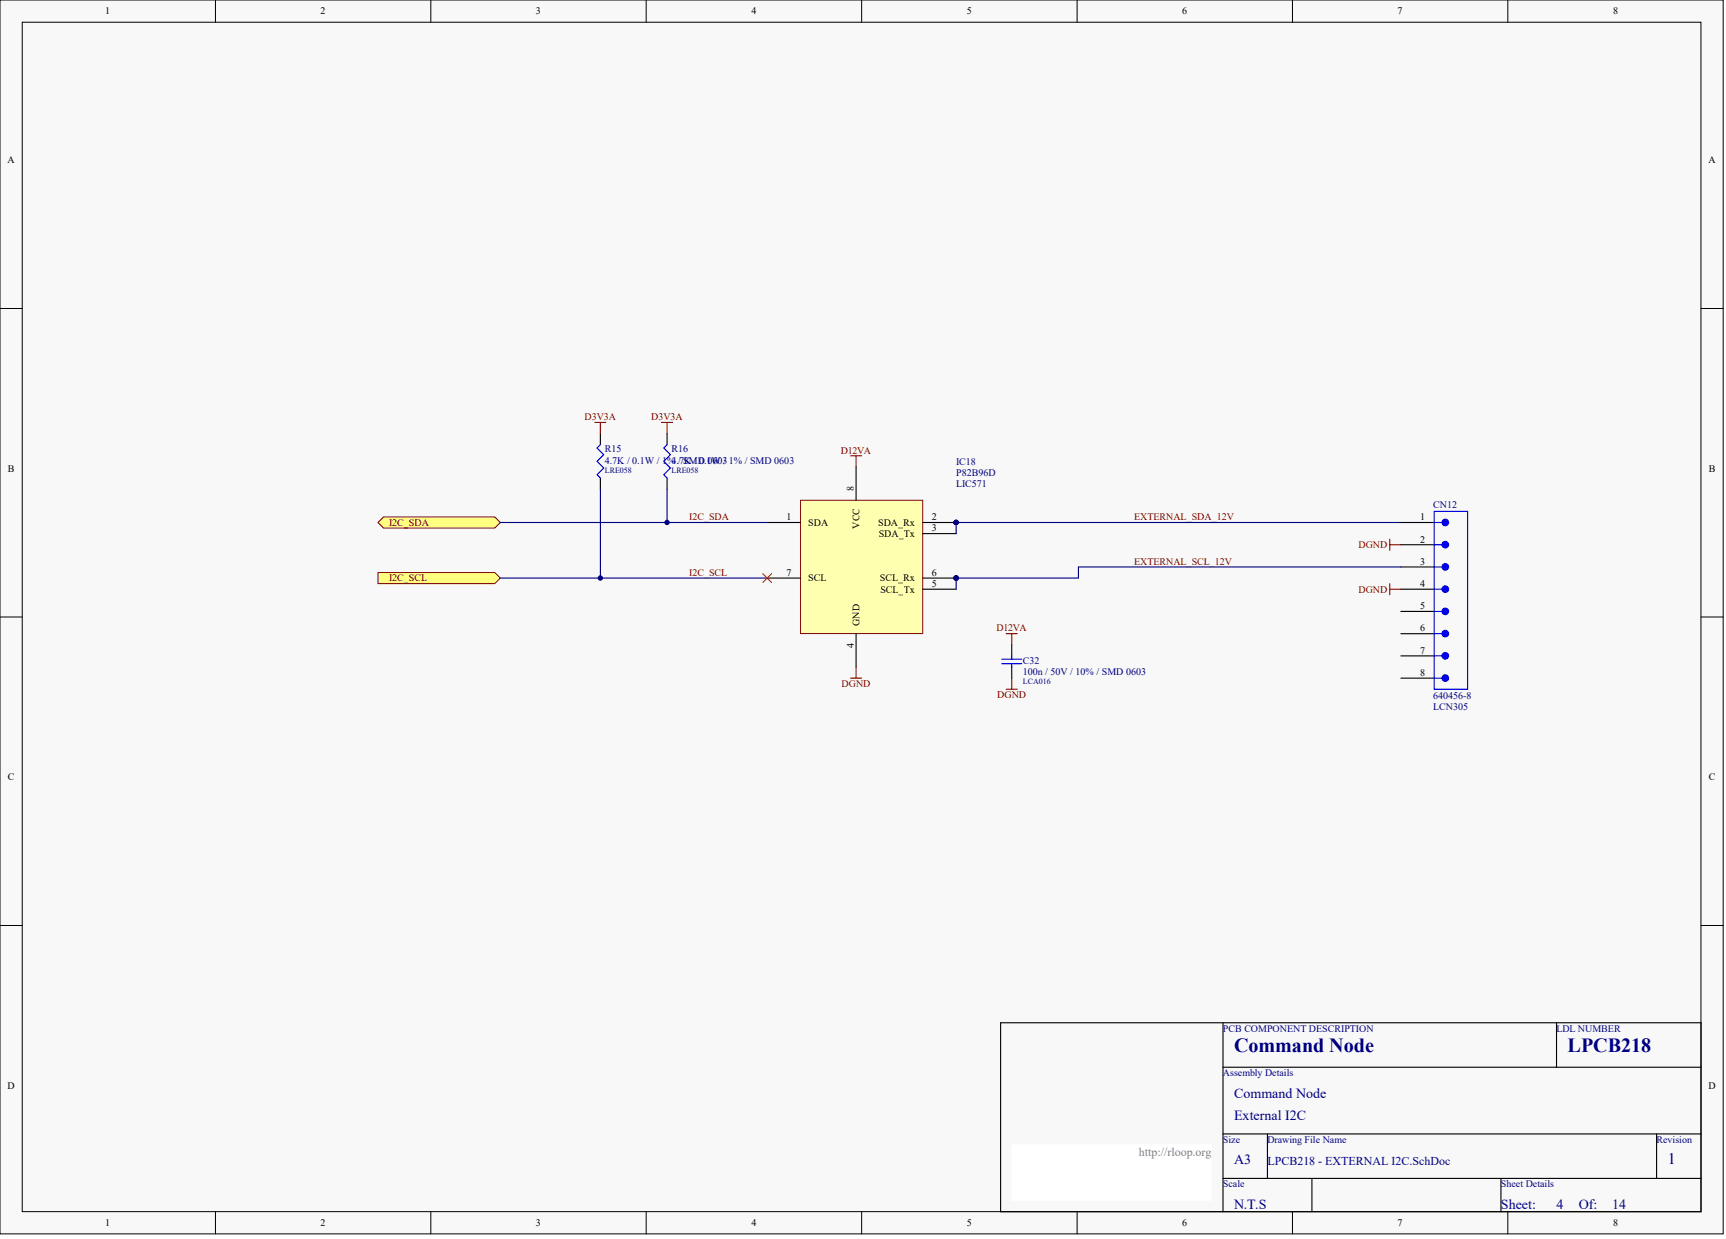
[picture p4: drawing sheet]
<svg xmlns="http://www.w3.org/2000/svg" width="656mm" height="471mm" viewBox="0 0 656 471" stroke-linecap="round" stroke-linejoin="round" font-family="sans-serif">
<defs><g id="words">
<g font-size="7.6" fill="#000080">
<text x="469.2" y="399.8">Command Node</text>
<text x="596" y="399.8">LPCB218</text>
</g>
<text font-size="6.1" fill="#000080" x="634" y="442.4">1</text>
<g font-size="5.3" fill="#000080">
<text x="469.2" y="417.2">Command Node</text>
<text x="469.2" y="425.7">External I2C</text>
<text x="469.2" y="442.6">A3</text>
<text x="469.2" y="459.5">N.T.S</text>
<text x="570.6" y="459.5">Sheet:</text>
<text x="591.7" y="459.5">4</text>
<text x="600.2" y="459.5">Of:</text>
<text x="612.9" y="459.5">14</text>
</g>
<text font-size="4.6" fill="#808080" x="432.9" y="439.3">http://rloop.org</text>
<text font-size="4.6" fill="#000080" x="481.8" y="442.7">LPCB218 - EXTERNAL I2C.SchDoc</text>
<g font-size="3.8">
<text x="40" y="5.5">1</text>
<text x="121.9" y="5.5">2</text>
<text x="203.8" y="5.5">3</text>
<text x="285.7" y="5.5">4</text>
<text x="367.6" y="5.5">5</text>
<text x="449.5" y="5.5">6</text>
<text x="531.3" y="5.5">7</text>
<text x="613.3" y="5.5">8</text>
<text x="2.8" y="62">A</text>
<text x="649.5" y="62">A</text>
<text x="3" y="179.3">B</text>
<text x="649.6" y="179.3">B</text>
<text x="324.6" y="186.8" transform="rotate(-90 324.6 186.8)">8</text>
<text x="299" y="197.8">1</text>
<text x="354.2" y="197.8">2</text>
<text x="540" y="197.8">1</text>
<text x="307.3" y="199.9">SDA</text>
<text x="326.7" y="201" transform="rotate(-90 326.7 201)">VCC</text>
<text x="333.9" y="199.9">SDA_Rx</text>
<text x="354.2" y="202">3</text>
<text x="334.1" y="204.1">SDA_Tx</text>
<text x="540" y="206.2">2</text>
<text x="540" y="214.7">3</text>
<text x="299" y="218.9">7</text>
<text x="307.3" y="221">SCL</text>
<text x="334.5" y="221">SCL_Rx</text>
<text x="354.2" y="218.9">6</text>
<text x="334.7" y="225.2">SCL_Tx</text>
<text x="354.2" y="223.1">5</text>
<text x="540" y="223.1">4</text>
<text x="540" y="231.6">5</text>
<text x="326.7" y="237.9" transform="rotate(-90 326.7 237.9)">GND</text>
<text x="540" y="240">6</text>
<text x="324.6" y="246.1" transform="rotate(-90 324.6 246.1)">4</text>
<text x="540" y="248.5">7</text>
<text x="540" y="256.9">8</text>
<text x="3" y="296.6">C</text>
<text x="649.6" y="296.6">C</text>
<text x="2.8" y="413.8">D</text>
<text x="649.5" y="413.8">D</text>
<text x="40" y="466.1">1</text>
<text x="121.9" y="466.1">2</text>
<text x="203.8" y="466.1">3</text>
<text x="285.7" y="466.1">4</text>
<text x="367.6" y="466.1">5</text>
<text x="449.5" y="466.1">6</text>
<text x="531.3" y="466.1">7</text>
<text x="613.3" y="466.1">8</text>
</g>
<g font-size="3.8" fill="#800000">
<text x="222.2" y="159.7">D3V3A</text>
<text x="247.6" y="159.7">D3V3A</text>
<text x="319.7" y="172.4">D12VA</text>
<text x="262.1" y="197.8">I2C_SDA</text>
<text x="431.1" y="197.8">EXTERNAL_SDA_12V</text>
<text x="147.9" y="199.9">I2C_SDA</text>
<text x="516.5" y="208.3">DGND</text>
<text x="431.1" y="214.7">EXTERNAL_SCL_12V</text>
<text x="147.9" y="221">I2C_SCL</text>
<text x="262.1" y="218.9">I2C_SCL</text>
<text x="516.5" y="225.2">DGND</text>
<text x="378.8" y="240">D12VA</text>
<text x="320" y="261.1">DGND</text>
<text x="379.1" y="265.4">DGND</text>
</g>
<g font-size="3.8" fill="#000080">
<text x="229.9" y="172">R15</text>
<text x="255.3" y="172">R16</text>
<text x="229.9" y="176.2">4.7K / 0.1W / 1% / SMD 0603</text>
<text x="255.3" y="176.2">4.7K / 0.1W / 1% / SMD 0603</text>
<text x="363.5" y="176.6">IC18</text>
<text x="363.5" y="185.1">LIC571</text>
<text x="363.5" y="180.9">P82B96D</text>
<text x="544.8" y="193.1">CN12</text>
<text x="388.9" y="252.3">C32</text>
<text x="388.9" y="256.5">100n / 50V / 10% / SMD 0603</text>
<text x="544.8" y="265.8">640456-8</text>
<text x="544.8" y="270">LCN305</text>
<text x="464.9" y="392.1">PCB COMPONENT DESCRIPTION</text>
<text x="591.7" y="392.1">LDL NUMBER</text>
<text x="464.9" y="409">Assembly Details</text>
<text x="464.9" y="434.4">Size</text>
<text x="481.8" y="434.4">Drawing File Name</text>
<text x="629.8" y="434.4">Revision</text>
<text x="464.9" y="451.3">Scale</text>
<text x="570.6" y="451.3">Sheet Details</text>
</g>
<g font-size="3" fill="#000080">
<text x="229.9" y="179.8">LRE058</text>
<text x="255.3" y="179.8">LRE058</text>
<text x="388.9" y="260.1">LCA016</text>
</g>
</g></defs>
<g fill="#f8f8f8" stroke="#000" stroke-width=".38">
<path d="M0 0h655.1v469h-655.1z"/>
<path d="M8.5 8.5h638.1v452.1h-638.1z"/>
</g>
<g fill="none" stroke="#000" stroke-width=".38">
<path d="M81.9 0v8.5M163.8 0v8.5M245.7 0v8.5M327.6 0v8.5M409.5 0v8.5M491.4 0v8.5M573.2 0v8.5M0 117.3h8.5M646.7 117.3h8.4M0 234.5h8.5M646.7 234.5h8.4M0 351.8h8.5"/>
<path d="M646.7 351.8h8.4M81.9 460.6v8.5M163.8 460.6v8.5M245.7 460.6v8.5M327.6 460.6v8.5M409.5 460.6v8.5M491.4 460.6v8.5M573.2 460.6v8.5"/>
</g>
<path d="M380.4 388.8h266.3v71.8h-266.3zM464.9 388.8v71.8M591.7 388.8v16.9M464.9 405.7h181.8M464.9 431h181.8M481.8 431v16.9M629.8 431v16.9M464.9 447.9h181.8M498.7 447.9v12.7M570.6 447.9v12.7" fill="none" stroke="#000" stroke-width=".42"/>
<path d="M384.6 435.2h76.1v21.1h-76.1z" fill="#fff" stroke="#fff" stroke-width=".38"/>
<path d="M304.3 190.2h46.5v50.6h-46.5z" fill="#ffffb0" stroke="#800000" stroke-width=".38"/>
<path d="M325.5 177.5v12.7M291.6 198.6h12.7M350.8 198.6h12.7M291.6 219.7h12.7M350.8 219.7h12.7M350.8 202.8h12.7M350.8 224h12.7M325.5 240.9v12.6M384.6 245.1v4.2M384.6 253.5v4.3" fill="none" stroke="#000" stroke-width=".42"/>
<g fill="#000080" stroke="#000080" stroke-width=".38">
<circle cx="363.5" cy="198.6" r=".82"/>
<circle cx="363.5" cy="219.7" r=".82"/>
</g>
<path d="M363.5 219.7v4.3" fill="none" stroke="#000080" stroke-width=".42"/>
<path d="M323.3 173.3h4.3M325.5 173.3v4.2M323.3 257.8h4.3M325.5 253.5v4.3M382.5 240.9h4.2M384.6 240.9v4.2M384.6 257.8v4.2M382.5 262h4.2" fill="none" stroke="#800000" stroke-width=".42"/>
<path d="M380.8 252.3h7.6M380.8 250.6h7.6M384.6 249.3v1.3M384.6 252.3v1.2" fill="none" stroke="#00f" stroke-width=".42"/>
<g fill="#ffff80" stroke="#800000" stroke-width=".38">
<path d="M143.7 217.6h44.4l2.1 2.1-2.1 2.1h-44.4z" fill-rule="evenodd"/>
<path d="M143.7 198.6l2.1-2.1h42.3l2.1 2.1-2.1 2.1h-42.3z" fill-rule="evenodd"/>
</g>
<path d="M190.2 198.6h101.4M228.2 185.9v33.8M253.6 185.9v12.7M532.6 198.6h-169.1v4.2M190.2 219.7h101.4M532.6 215.5h-122.6v4.2h-46.5" fill="none" stroke="#000080" stroke-width=".42"/>
<path d="M228.2 164.8v4.2M253.6 164.8v4.2M228.2 181.7v4.2M253.6 181.7v4.2M532.6 198.6h12.6M532.6 207.1h12.6M532.6 215.5h12.6M532.6 224h12.6M532.6 232.4h12.6M532.6 240.9h12.6M532.6 249.3h12.6M532.6 257.8h12.6" fill="none" stroke="#000" stroke-width=".42"/>
<path d="M228.2 169l-1.2 1.3 2.5 2.5-2.5 2.6 2.5 2.5-2.5 2.5 1.2 1.3M253.6 169l-1.3 1.3 2.6 2.5-2.6 2.6 2.6 2.5-2.6 2.5 1.3 1.3M545.2 194.4h12.7v67.6h-12.7zM545.2 198.6h3M545.2 207.1h3M545.2 215.5h3M545.2 224h3M545.2 232.4h3M545.2 240.9h3M545.2 249.3h3M545.2 257.8h3" fill="none" stroke="#00f" stroke-width=".42"/>
<path d="M226.1 160.6h4.3M228.2 160.6v4.2M251.5 160.6h4.2M253.6 160.6v4.2M528.3 204.9v4.3M528.3 207.1h4.3M528.3 221.8v4.3M528.3 224h4.3" fill="none" stroke="#800000" stroke-width=".42"/>
<g fill="#000080" stroke="#000080" stroke-width=".38">
<circle cx="253.6" cy="198.6" r=".82"/>
<circle cx="228.2" cy="219.7" r=".82"/>
<circle cx="363.5" cy="198.6" r=".82"/>
<circle cx="363.5" cy="219.7" r=".82"/>
</g>
<g fill="#00f" stroke="#00f" stroke-width=".42">
<circle cx="549.4" cy="207" r="1.25"/>
<circle cx="549.4" cy="198.6" r="1.25"/>
<circle cx="549.4" cy="215.5" r="1.25"/>
<circle cx="549.4" cy="223.9" r="1.25"/>
<circle cx="549.4" cy="240.8" r="1.25"/>
<circle cx="549.4" cy="232.4" r="1.25"/>
<circle cx="549.4" cy="249.3" r="1.25"/>
<circle cx="549.4" cy="257.7" r="1.25"/>
</g>
<path d="M290 218l3.3 3.4M293.3 218l-3.3 3.4" fill="none" stroke="#f00" stroke-width=".38"/>
<use href="#words"/>
</svg>
